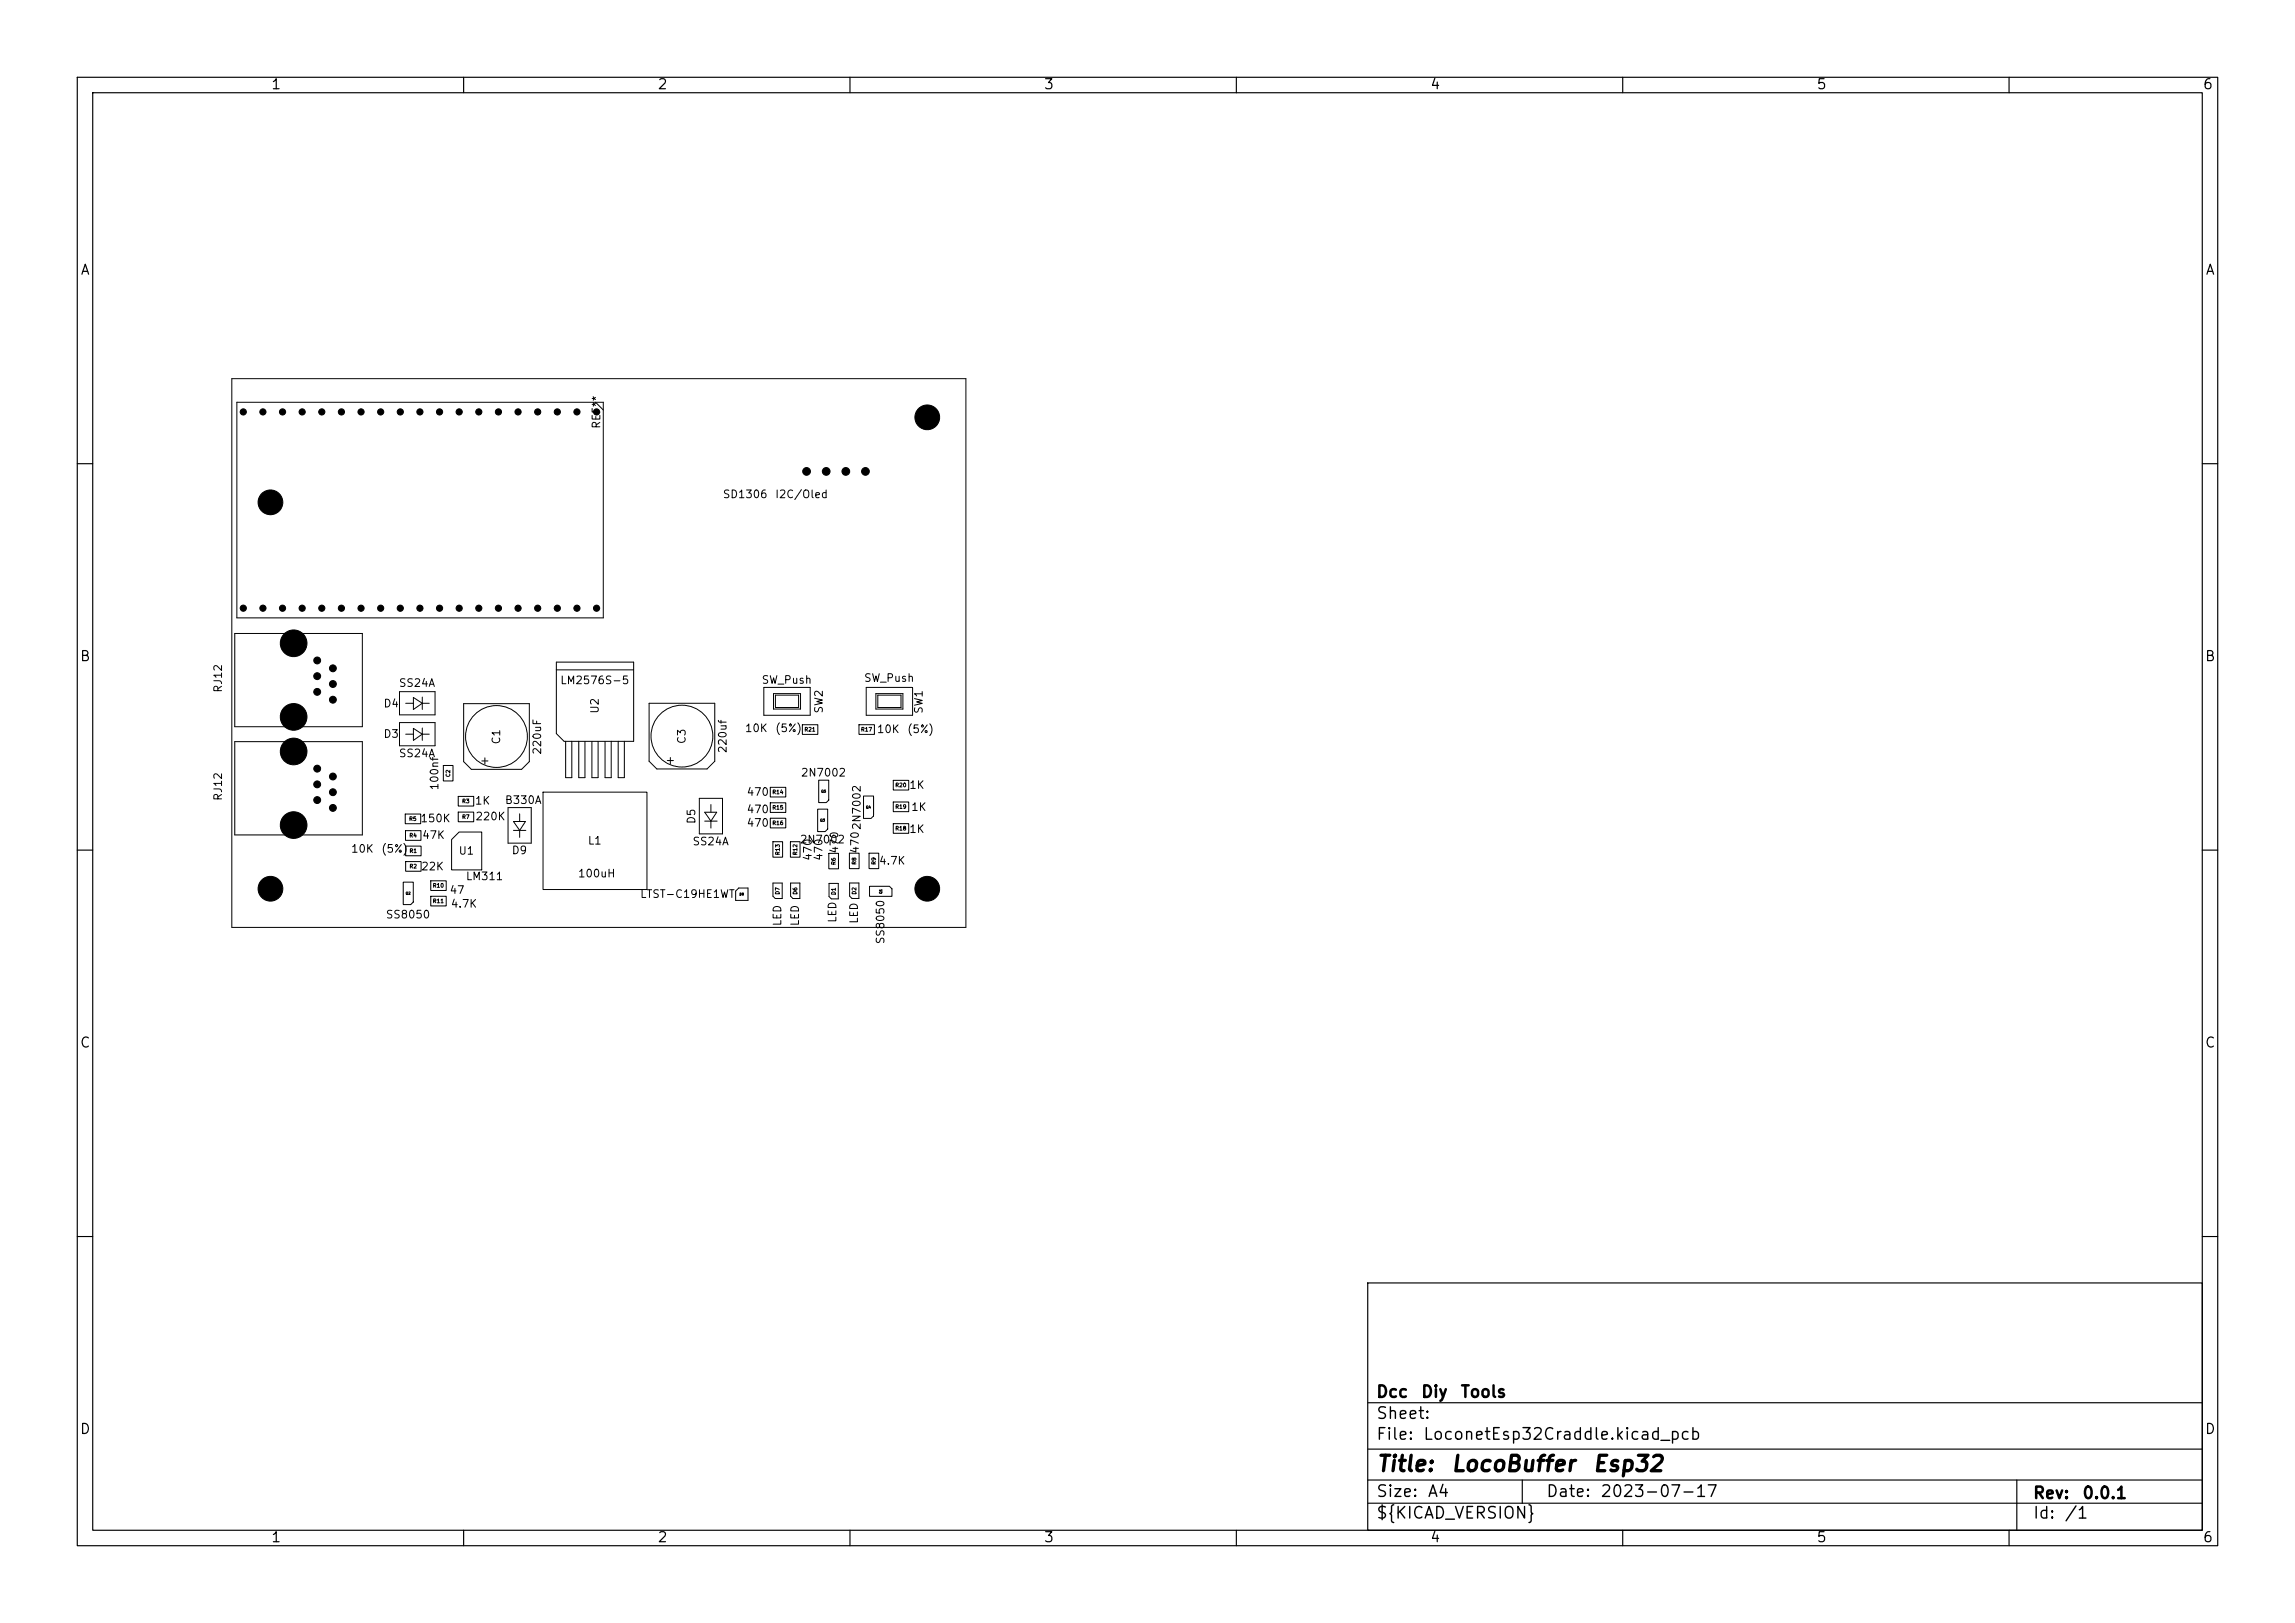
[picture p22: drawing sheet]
<svg xmlns="http://www.w3.org/2000/svg" width="297mm" height="210mm" viewBox="0 0 297 210" stroke-linecap="round" stroke-linejoin="round" font-family="sans-serif">
<defs><g id="words">
<g font-size="2">
<text x="178" y="190.9">Title:</text>
<text x="187.7" y="190.9">LocoBuffer</text>
<text x="206" y="190.9">Esp32</text>
</g>
<g font-size="1.5">
<text x="178" y="184">Sheet:</text>
<text x="178" y="181.2">Dcc</text>
<text x="183.8" y="181.2">Diy</text>
<text x="188.9" y="181.2">Tools</text>
<text x="178" y="186.7">File:</text>
<text x="184.1" y="186.7">LoconetEsp32Craddle.kicad_pcb</text>
<text x="178" y="196.9">${KICAD_VERSION}</text>
<text x="178" y="194.1">Size:</text>
<text x="184.7" y="194.1">A4</text>
<text x="200" y="194.1">Date:</text>
<text x="207" y="194.1">2023-07-17</text>
<text x="263" y="194.3">Rev:</text>
<text x="263" y="196.9">Id:</text>
<text x="267.1" y="196.9">/1</text>
<text x="269.4" y="194.3">0.0.1</text>
</g>
<g font-size="1.3">
<text x="35" y="11.9">1</text>
<text x="85" y="11.9">2</text>
<text x="135" y="11.9">3</text>
<text x="185" y="11.9">4</text>
<text x="235" y="11.9">5</text>
<text x="285" y="11.9">6</text>
<text x="10.3" y="35.9">A</text>
<text x="285.4" y="35.9">A</text>
<text x="10.3" y="85.9">B</text>
<text x="285.3" y="85.9">B</text>
<text x="10.3" y="135.9">C</text>
<text x="285.3" y="135.9">C</text>
<text x="10.3" y="185.9">D</text>
<text x="285.3" y="185.9">D</text>
<text x="35" y="199.9">1</text>
<text x="85" y="199.9">2</text>
<text x="135" y="199.9">3</text>
<text x="185" y="199.9">4</text>
<text x="235" y="199.9">5</text>
<text x="285" y="199.9">6</text>
</g>
<g font-size="1">
<text x="77.9" y="55.6" transform="rotate(-90 77.9 55.6)">REF**</text>
<text x="119.2" y="54.7">H4</text>
<text x="93.5" y="64.7">SD1306</text>
<text x="100.2" y="64.7">I2C/Oled</text>
<text x="29" y="89.7" transform="rotate(-90 29 89.7)">RJ12</text>
<text x="51.5" y="89.1">SS24A</text>
<text x="72.4" y="88.8">LM2576S-5</text>
<text x="98.5" y="88.7">SW_Push</text>
<text x="111.7" y="88.5">SW_Push</text>
<text x="49.6" y="95.7">D3</text>
<text x="49.6" y="91.8">D4</text>
<text x="77.7" y="92.4" transform="rotate(-90 77.7 92.4)">U2</text>
<text x="96.3" y="95">10K</text>
<text x="100.2" y="95">(5%)</text>
<text x="106.7" y="92.4" transform="rotate(-90 106.7 92.4)">SW2</text>
<text x="113.4" y="95.1">10K</text>
<text x="117.3" y="95.1">(5%)</text>
<text x="119.6" y="92.4" transform="rotate(-90 119.6 92.4)">SW1</text>
<text x="51.5" y="98.2">SS24A</text>
<text x="65" y="96.4" transform="rotate(-90 65 96.4)">C1</text>
<text x="70.3" y="97.7" transform="rotate(-90 70.3 97.7)">220uF</text>
<text x="89" y="96.4" transform="rotate(-90 89 96.4)">C3</text>
<text x="94.3" y="97.5" transform="rotate(-90 94.3 97.5)">220uf</text>
<text x="103.6" y="100.7">2N7002</text>
<text x="29" y="103.7" transform="rotate(-90 29 103.7)">RJ12</text>
<text x="54.3" y="106.6">150K</text>
<text x="57" y="102.3" transform="rotate(-90 57 102.3)">100nf</text>
<text x="61.4" y="104.4">1K</text>
<text x="61.4" y="106.4">220K</text>
<text x="65.3" y="104.3">B330A</text>
<text x="90.2" y="106.7" transform="rotate(-90 90.2 106.7)">D5</text>
<text x="96.5" y="103.2">470</text>
<text x="96.5" y="107.2">470</text>
<text x="96.5" y="105.5">470</text>
<text x="117.6" y="102.3">1K</text>
<text x="117.8" y="105.2">1K</text>
<text x="45.3" y="110.6">10K</text>
<text x="49.3" y="110.6">(5%)</text>
<text x="54.4" y="112.9">22K</text>
<text x="54.6" y="108.8">47K</text>
<text x="59.3" y="110.8">U1</text>
<text x="66.1" y="110.8">D9</text>
<text x="74.7" y="113.8">100uH</text>
<text x="76" y="109.5">L1</text>
<text x="89.5" y="109.6">SS24A</text>
<text x="103.4" y="109.4">2N7002</text>
<text x="105.3" y="111.5" transform="rotate(-90 105.3 111.5)">470</text>
<text x="106.7" y="111.5" transform="rotate(-90 106.7 111.5)">470</text>
<text x="108.7" y="110.5" transform="rotate(-90 108.7 110.5)">470</text>
<text x="111.4" y="110.5" transform="rotate(-90 111.4 110.5)">4702N7002</text>
<text x="113.7" y="112.1">4.7K</text>
<text x="117.6" y="108">1K</text>
<text x="34.2" y="115.7">H2</text>
<text x="49.9" y="119.1">SS8050</text>
<text x="58.1" y="115.9">47</text>
<text x="58.3" y="117.7">4.7K</text>
<text x="60.2" y="114.1">LM311</text>
<text x="82.8" y="116.4">LTST-C19HE1WT</text>
<text x="101.4" y="119.9" transform="rotate(-90 101.4 119.9)">LED</text>
<text x="103.6" y="119.9" transform="rotate(-90 103.6 119.9)">LED</text>
<text x="108.5" y="119.5" transform="rotate(-90 108.5 119.5)">LED</text>
<text x="111.3" y="119.6" transform="rotate(-90 111.3 119.6)">LED</text>
<text x="119.2" y="115.7">H3</text>
<text x="114.7" y="122.3" transform="rotate(-90 114.7 122.3)">SS8050</text>
</g>
<g font-size=".5">
<text x="104" y="94.8">R21</text>
<text x="111.4" y="94.8">R17</text>
<text x="58.4" y="100.6" transform="rotate(-90 58.4 100.6)">C2</text>
<text x="115.8" y="102">R20</text>
<text x="52.9" y="106.3">R5</text>
<text x="59.7" y="104">R3</text>
<text x="59.7" y="106.1">R7</text>
<text x="99.9" y="102.9">R14</text>
<text x="99.9" y="106.9">R16</text>
<text x="99.9" y="104.9">R15</text>
<text x="115.8" y="107.6">R18</text>
<text x="115.8" y="104.8">R19</text>
<text x="52.9" y="108.5">R4</text>
<text x="52.9" y="110.5">R1</text>
<text x="52.9" y="112.5">R2</text>
<text x="101" y="110.7" transform="rotate(-90 101 110.7)">R13</text>
<text x="103.3" y="110.7" transform="rotate(-90 103.3 110.7)">R12</text>
<text x="108.3" y="112" transform="rotate(-90 108.3 112)">R6</text>
<text x="110.9" y="112" transform="rotate(-90 110.9 112)">R8</text>
<text x="113.5" y="112" transform="rotate(-90 113.5 112)">R9</text>
<text x="55.9" y="115">R10</text>
<text x="55.9" y="117">R11</text>
<text x="101" y="115.8" transform="rotate(-90 101 115.8)">D7</text>
<text x="103.3" y="115.8" transform="rotate(-90 103.3 115.8)">D6</text>
<text x="108.3" y="115.9" transform="rotate(-90 108.3 115.9)">D1</text>
<text x="110.9" y="115.8" transform="rotate(-90 110.9 115.8)">D2</text>
</g>
<g font-size=".3">
<text x="106.1" y="106.4">Q3</text>
<text x="106.2" y="102.6">Q5</text>
<text x="112" y="104.7">Q4</text>
<text x="52.5" y="115.8">Q2</text>
<text x="95.7" y="115.9">D8</text>
<text x="114.2" y="115.7" transform="rotate(-90 114.2 115.7)">Q1</text>
</g>
</g></defs>
<g fill="none" stroke="#000" stroke-width=".15">
<path d="M10 10h277v190h-277zM12 12h273v186h-273zM60 10v2M110 10v2M160 10v2M210 10v2M260 10v2M10 60h2M285 60h2M10 110h2M285 110h2M10 160h2"/>
<path d="M177 166h108v32h-108zM285 160h2M60 198v2M110 198v2M160 198v2M177 194.5h108M177 191.5h108M177 187.5h108M177 181.5h108M197 191.5v3M210 198v2M260 198v2"/>
<path d="M261 191.5v6.5"/>
</g>
<g fill="none" stroke="#000" stroke-width=".13">
<path d="M30 49h95v71h-95zM30.7 52.1h47.4v27.9h-47.4zM77.1 52.1l1 1M30.4 82h16.5v12h-16.5zM30.4 96h16.5v12h-16.5zM51.7 93.5h4.6v3h-4.6zM51.7 89.5h4.6v3h-4.6zM52.5 91h1M52.5 95h1M53.5 90.2l1.1 .8-1.1 .8zM53.5 94.2l1.1 .8-1.1 .8zM54.6 91h1"/>
<path d="M54.6 95h1M54.6 90.2v1.6M54.6 94.2v1.6M57.4 99.1h1.2v2h-1.2zM60 91.1h8.5v7.5l-1 1h-6.5l-1-1zM62.3 98.5h.8M62.7 98.1v.8M72 85.7h10v10.2h-9l-1-1zM72 86.7h10M73.2 95.9v4.7h.8v-4.7M74.9 95.9v4.7h.8v-4.7M76.6 95.9v4.7h.8v-4.7"/>
<path d="M78.3 95.9v4.7h.8v-4.7M80 95.9v4.7h.8v-4.7M84 91h8.5v7.5l-1 1h-6.5l-1-1zM86.3 98.4h.8M86.7 98v.8M98.9 89h5.9v3.6h-5.9zM100.1 89.8h3.5v2h-3.5zM100.4 90h2.9v1.6h-2.9zM103.8 93.8h2v1.2h-2zM111.2 93.8h2v1.2h-2zM112.1 89h6v3.6h-6zM113.3 89.8h3.5v2h-3.5z"/>
<path d="M113.6 90h3v1.6h-3zM52.2 114.1h1.3v2.6l-.3 .3h-1zM52.4 105.3h2v1.3h-2zM52.5 107.5h2v1.2h-2zM52.5 109.5h2v1.2h-2zM52.5 111.5h2v1.2h-2zM55.7 114h2v1.2h-2zM55.7 116h2v1.2h-2zM59.3 103.1h2v1.2h-2zM59.3 105.1h2v1.2h-2zM59.4 107.7h2.9v4.9h-3.9v-4zM65.7 104.5h3.1v4.6h-3.1z"/>
<path d="M66.5 107.4h1.6M66.5 106.3h1.5l-.7 1.1zM67.3 105.3v1M67.3 107.4v1M70.3 102.5h13.4v12.6h-13.4zM90.5 103.3h3v4.6h-3zM91.2 106.2h1.6M91.2 105.1h1.6l-.8 1.1zM92 104.1v1M92 106.2v1M95.6 114.9h1.2v1.6h-1.6v-1.2zM99.7 101.9h2v1.2h-2z"/>
<path d="M99.7 105.9h2v1.2h-2zM99.7 103.9h2v1.2h-2zM100 108.9h1.3v2h-1.3zM100 114.3h1.2v2h-.9l-.3-.3zM102.3 108.9h1.2v2h-1.2zM102.3 114.3h1.2v2h-.9l-.3-.3zM105.8 104.7h1.3v2.6l-.3 .3h-1zM106 101h1.2v2.5l-.3 .3h-.9zM107.3 110.4h1.2v2h-1.2zM107.3 114.3h1.2v2h-.9l-.3-.3zM109.9 110.4h1.3v2h-1.3zM110 114.3h1.2v2h-.9l-.3-.3z"/>
<path d="M111.8 103h1.3v2.6l-.4 .3h-.9zM112.5 110.4h1.2v2h-1.2zM112.5 114.7h2.6l.3 .3v1h-2.9zM115.6 106.6h2v1.2h-2zM115.6 103.8h2v1.2h-2zM115.6 101h2v1.2h-2z"/>
<circle cx="64.2" cy="95.3" r="4"/>
<circle cx="88.2" cy="95.2" r="4"/>
</g>
<g fill="#000" stroke="#000" stroke-width=".13">
<circle cx="31.5" cy="53.3" r=".4"/>
<circle cx="34" cy="53.3" r=".4"/>
<circle cx="36.6" cy="53.3" r=".4"/>
<circle cx="39.1" cy="53.3" r=".4"/>
<circle cx="41.6" cy="53.3" r=".4"/>
<circle cx="44.2" cy="53.3" r=".4"/>
<circle cx="46.7" cy="53.3" r=".4"/>
<circle cx="49.3" cy="53.3" r=".4"/>
<circle cx="51.8" cy="53.3" r=".4"/>
<circle cx="54.3" cy="53.3" r=".4"/>
<circle cx="56.9" cy="53.3" r=".4"/>
<circle cx="59.4" cy="53.3" r=".4"/>
<circle cx="62" cy="53.3" r=".4"/>
<circle cx="64.5" cy="53.3" r=".4"/>
<circle cx="67" cy="53.3" r=".4"/>
<circle cx="69.6" cy="53.3" r=".4"/>
<circle cx="72.1" cy="53.3" r=".4"/>
<circle cx="74.7" cy="53.3" r=".4"/>
<circle cx="77.2" cy="53.3" r=".4"/>
<circle cx="120" cy="54" r="1.6"/>
<circle cx="31.5" cy="78.7" r=".4"/>
<circle cx="34" cy="78.7" r=".4"/>
<circle cx="35" cy="65" r="1.6"/>
<circle cx="36.6" cy="78.7" r=".4"/>
<circle cx="39.1" cy="78.7" r=".4"/>
<circle cx="41.6" cy="78.7" r=".4"/>
<circle cx="44.2" cy="78.7" r=".4"/>
<circle cx="46.7" cy="78.7" r=".4"/>
<circle cx="49.3" cy="78.7" r=".4"/>
<circle cx="51.8" cy="78.7" r=".4"/>
<circle cx="54.3" cy="78.7" r=".4"/>
<circle cx="56.9" cy="78.7" r=".4"/>
<circle cx="59.4" cy="78.7" r=".4"/>
<circle cx="62" cy="78.7" r=".4"/>
<circle cx="64.5" cy="78.7" r=".4"/>
<circle cx="67" cy="78.7" r=".4"/>
<circle cx="69.6" cy="78.7" r=".4"/>
<circle cx="72.1" cy="78.7" r=".4"/>
<circle cx="74.7" cy="78.7" r=".4"/>
<circle cx="77.2" cy="78.7" r=".4"/>
<circle cx="104.4" cy="61" r=".5"/>
<circle cx="106.9" cy="61" r=".5"/>
<circle cx="109.5" cy="61" r=".5"/>
<circle cx="112" cy="61" r=".5"/>
<circle cx="38" cy="83.2" r="1.72"/>
<circle cx="38" cy="92.8" r="1.72"/>
<circle cx="38" cy="97.2" r="1.72"/>
<circle cx="41" cy="87.5" r=".44"/>
<circle cx="41" cy="89.5" r=".44"/>
<circle cx="41" cy="85.5" r=".44"/>
<circle cx="41" cy="99.5" r=".45"/>
<circle cx="43.1" cy="88.5" r=".44"/>
<circle cx="43.1" cy="90.5" r=".44"/>
<circle cx="43.1" cy="86.5" r=".44"/>
<circle cx="35" cy="115" r="1.6"/>
<circle cx="38" cy="106.8" r="1.72"/>
<circle cx="41" cy="101.5" r=".45"/>
<circle cx="41" cy="103.5" r=".45"/>
<circle cx="43.1" cy="104.5" r=".45"/>
<circle cx="43.1" cy="100.5" r=".45"/>
<circle cx="43.1" cy="102.5" r=".45"/>
<circle cx="120" cy="115" r="1.6"/>
</g>
<use href="#words"/>
</svg>
